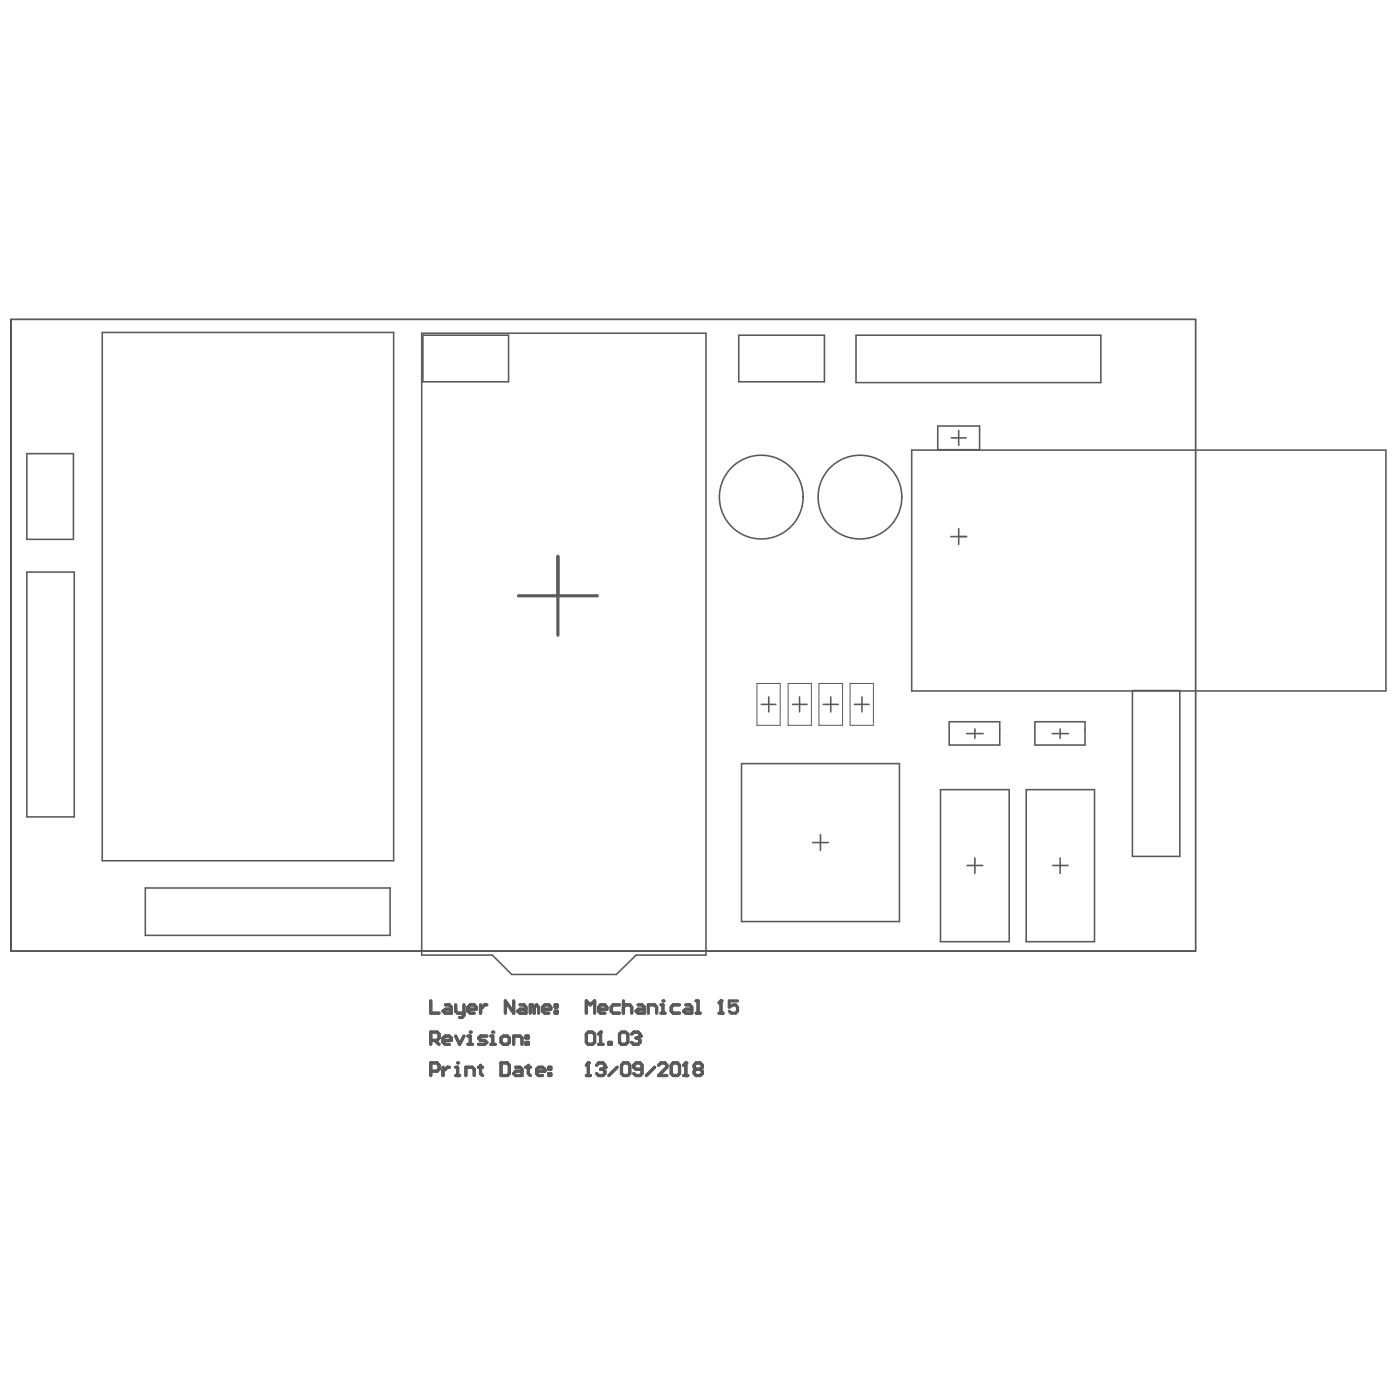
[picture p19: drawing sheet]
<svg xmlns="http://www.w3.org/2000/svg" width="96mm" height="96mm" viewBox="0 0 96 96" stroke-linecap="round" stroke-linejoin="round" font-family="sans-serif">
<path d="M.8 21.9h81.1v43.3h-81.1z" fill="none" stroke="#000" stroke-width=".07"/>
<path d="M51.9 46.8h1.6v2.9h-1.6zM54 46.8h1.6v2.9h-1.6zM56.1 46.8h1.7v2.9h-1.7zM58.3 46.8h1.6v2.9h-1.6z" fill="none" stroke="#5a5a5a" stroke-width=".07"/>
<g fill="none" stroke="#5a5a5a" stroke-width=".11">
<path d="M.8 21.9h81.1v43.3h-81.1zM1.8 31.1h3.2v5.9h-3.2zM1.8 39.2h3.3v16.8h-3.3zM7 22.8h20v36.2h-20zM28.9 22.8h19.5v42.7h-4.8l-1.4 1.3h-7.1l-1.4-1.3h-4.8zM29 23h5.9v3.2h-5.9zM50.6 23h5.9v3.2h-5.9zM58.7 23h16.7v3.2h-16.7zM62.5 30.9h32.5v16.5h-32.5zM64.3 29.2h2.8v1.6h-2.8zM65.2 36.8h1M65.2 30h1"/>
<path d="M65.7 29.5v1M65.7 36.2v1.1M50.8 52.3h10.8v10.9h-10.8zM52.2 48.3h1M52.7 47.8v1M54.3 48.3h1M54.8 47.8v1M55.7 57.8h1.1M56.2 57.2v1.1M56.4 48.3h1.1M56.9 47.8v1M58.6 48.3h1"/>
<path d="M59.1 47.8v1M64.5 54.1h4.7v10.4h-4.7zM65.1 49.5h3.4v1.6h-3.4zM66.2 50.3h1.2M66.3 59.3h1.1M66.8 50v.6M66.8 58.8v1.1M70.3 54.1h4.7v10.4h-4.7zM70.9 49.5h3.5v1.6h-3.5zM72.1 50.3h1.1M72.1 59.3h1.1M72.7 50v.6"/>
<path d="M72.7 58.8v1.1M77.6 47.3h3.3v11.4h-3.3zM10 60.9h16.7v3.2h-16.7z"/>
<circle cx="52.2" cy="34.1" r="2.87"/>
<circle cx="58.9" cy="34.1" r="2.87"/>
</g>
<g fill="none" stroke="#5a5a5a" stroke-width=".22">
<path d="M38.2 38.1v5.4M35.5 40.8h5.4M29.5 68.6v.8h.6M29.5 71.3h.5l.1-.2v-.2l-.1-.2h-.5v.9M29.5 73.4h.5l.1-.1v-.3l-.1-.1h-.5v.8M29.8 71.3l.3 .3M30.4 71.3h.5v-.2l-.1-.1h-.3l-.1 .1v.3l.1 .2h.3M30.4 73.1v.6M30.5 68.9h.3l.1 .1v.4h-.4l-.1-.1 .1-.1h.4M30.8 73.1h-.1l-.3 .3M31.2 71l.3 .6 .3-.6M31.2 73.1h.2v.6"/>
<path d="M31.2 73.7h.3M31.2 68.9v.4l.2 .1h.4M31.4 72.9h.1M31.8 68.9v.7l-.1 .1h-.2M31.9 73.7v-.6h.5l.1 .2v.4M32.1 71.6h.3M32.1 71h.1v.6M32.1 69.2h.5l-.1-.3h-.3l-.1 .1v.3l.1 .1h.3M32.2 70.7h.1M32.8 73.1h.3M32.9 68.9v.5M32.9 73v.6l.2 .1"/>
<path d="M33.4 71h-.5l-.1 .1 .1 .2h.3l.2 .1-.2 .2h-.4M33.4 68.9h-.2l-.3 .3M33.6 71.6h.3M33.6 71h.2v.6M33.8 70.7h.1M34.3 71.1l.2-.1h.3l.1 .1v.3l-.1 .2h-.3l-.2-.2zM34.3 72.9h.5l.1 .1v.6l-.1 .1h-.5zM35.2 71.6v-.6h.4l.2 .1v.5M35.2 68.6v.8l-.6-.8v.8M35.3 73.1h.3l.2 .2v.4h-.5l-.1-.1 .1-.2h.5M35.6 68.9h.3l.1 .1v.4h-.4l-.1-.1 .1-.1h.4M36 71.4h.2v.2h-.2z"/>
<path d="M36 71h.2v.1h-.2zM36 73.1h.3M36.2 73v.6l.1 .1M36.6 69l-.1-.1h-.2v.5M36.6 69v.4M36.6 69l.2-.1 .1 .1v.4M36.8 73.4h.5v-.1l-.1-.2h-.3l-.1 .2v.3l.1 .1h.3M37.2 69.2h.6l-.2-.3h-.3l-.1 .1v.3l.1 .1h.3M37.6 73.1h.2v.2h-.2zM37.6 73.6h.2v.1h-.2zM38 69.3h.2v.1h-.2zM38 68.9h.2v.1h-.2z"/>
<path d="M40.2 70.9l.1-.2h.3l.2 .2v.5l-.2 .2h-.3l-.1-.2zM40.2 73.7h.3M40.2 69.4v-.8l.3 .3 .3-.3v.8M40.3 72.9h.1M40.3 72.9v.8M40.3 72.9l-.1 .1M40.9 73l.1-.1h.3l.2 .2M41 71.6h.3M41 69.2h.6l-.1-.3h-.3l-.2 .1v.3l.2 .1h.3M41.2 70.7h.1M41.2 73.3h.1M41.2 70.7v.9"/>
<path d="M41.2 70.7l-.2 .2M41.3 73.3l.2 .1v.2l-.2 .1h-.3l-.1-.1M41.5 73.1h.1M41.5 73.1l-.2 .2M41.7 71.4h.2v.2h-.2zM42.3 73.1l-.6 .6M42.5 70.9l.1-.2h.3l.1 .2v.5l-.1 .2h-.3l-.1-.2zM42.5 68.9h-.5l-.1 .1v.3l.1 .1h.5M42.7 72.9h.3l.2 .1v.6l-.2 .1h-.3l-.1-.1v-.6zM42.7 69l.2-.1h.3l.1 .1v.4M42.7 68.6v.8M43.3 70.9l.1-.2h.3l.2 .2v.1"/>
<path d="M43.6 71.1h.1M43.7 71.1l.2 .2v.1l-.2 .2h-.3l-.1-.2M43.7 68.9h.3l.2 .1v.4h-.5l-.1-.1 .1-.1h.5M43.9 71h.1M43.9 71l-.2 .1M44 73.3h-.4l-.2-.2v-.1l.2-.1h.3l.1 .1v.6l-.1 .1h-.3l-.2-.1M44.4 69.4v-.5h.5l.1 .1v.4M44.9 73.1l-.6 .6M45.1 73l.2-.1h.3l.1 .1v.1l-.6 .6h.6M45.3 69.4h.3M45.3 68.9h.1v.5M45.4 68.6h.1"/>
<path d="M46.1 72.9h.3l.2 .1v.6l-.2 .1h-.3l-.1-.1v-.6zM46.6 68.9h-.5l-.1 .1v.3l.1 .1h.5M46.8 73.7h.3M47 72.9h.1M47 68.9h.3l.1 .1v.4h-.4l-.2-.1 .2-.1h.4M47 72.9v.8M47 72.9l-.2 .1M47.7 73.3l-.1-.2 .1-.2h.3l.1 .1v.1l-.1 .2M47.7 73.3l-.1 .1v.2l.1 .1h.3l.1-.1v-.2l-.1-.1M47.7 73.3h.3M47.7 69.4h.3M47.7 68.6h.1v.8"/>
<path d="M49.3 69.4h.3M49.4 68.6h.1M49.4 68.6l-.1 .1M49.4 68.6v.8M50.6 68.6h-.6v.4l.3-.1h.1l.2 .1v.3l-.2 .1h-.3l-.1-.1"/>
</g>
</svg>
